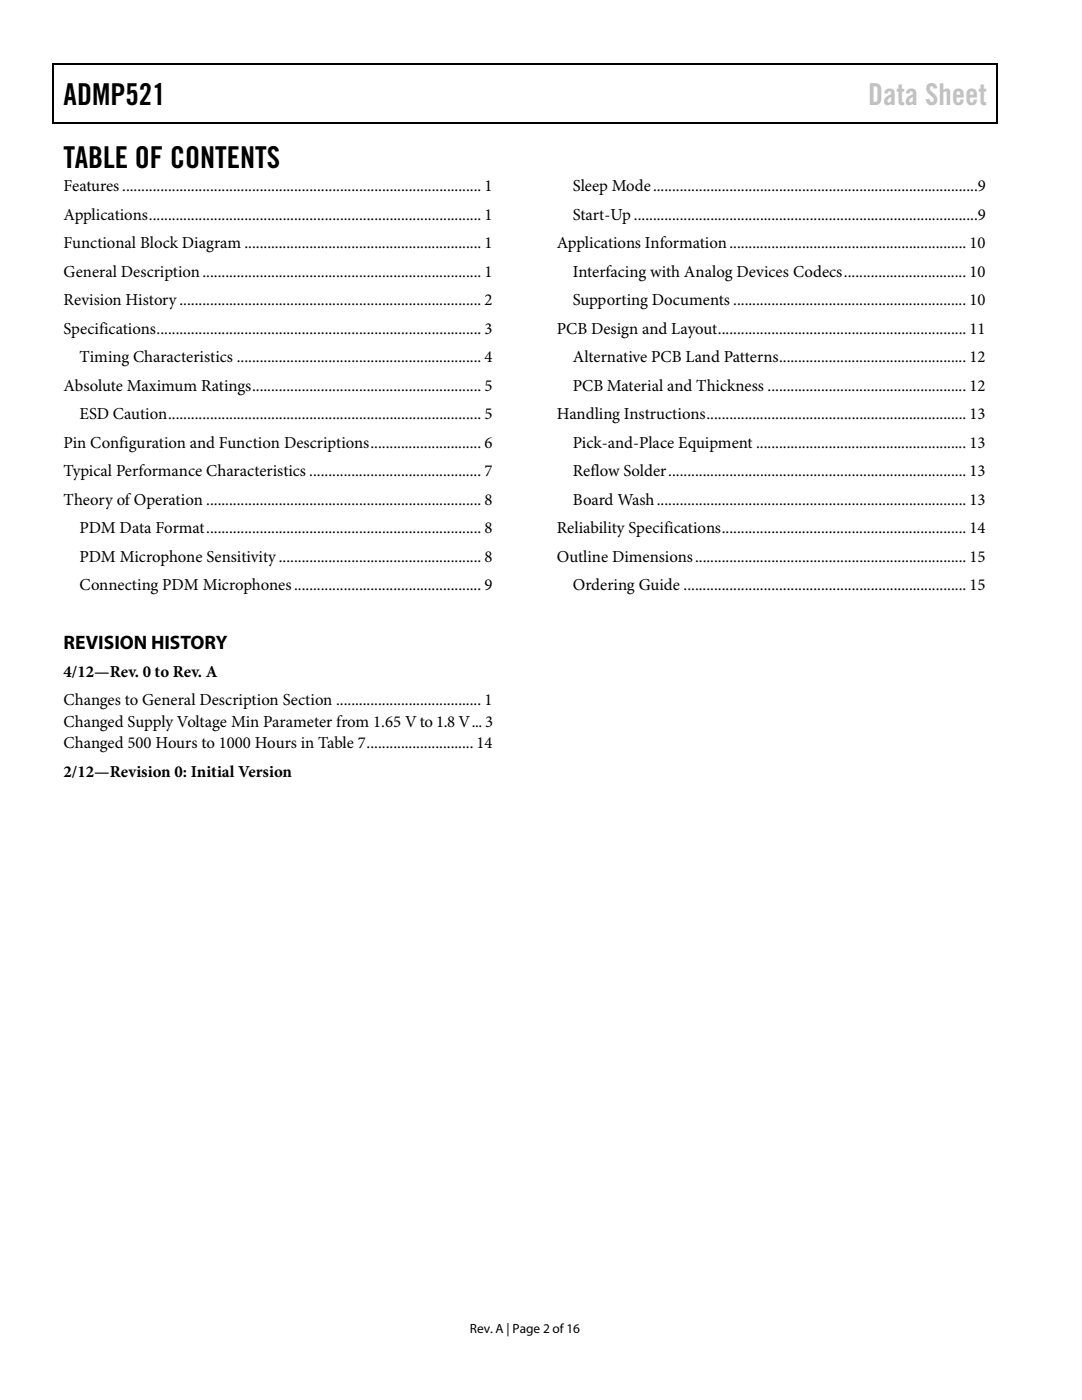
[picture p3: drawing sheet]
<svg xmlns="http://www.w3.org/2000/svg" width="216mm" height="279mm" viewBox="0 0 216 279" stroke-linecap="round" stroke-linejoin="round" font-family="sans-serif">
<defs><g id="words">
<g font-size="6">
<text x="12.7" y="20.9">ADMP521</text>
<text x="12.7" y="33.6">TABLE OF CONTENTS</text>
</g>
<text font-size="6" fill="#c1c1c1" x="173.2" y="20.9">Data Sheet</text>
<text font-size="3.9" x="12.7" y="129.6">REVISION HISTORY</text>
<g font-size="3.3">
<text x="12.7" y="38.1">Features.............................................................................................. 1</text>
<text x="114.3" y="38.1">Sleep Mode.....................................................................................9</text>
<text x="12.7" y="43.8">Applications....................................................................................... 1</text>
<text x="114.3" y="43.8">Start-Up ..........................................................................................9</text>
<text x="12.7" y="49.5">Functional Block Diagram .............................................................. 1</text>
<text x="111.1" y="49.5">Applications Information.............................................................. 10</text>
<text x="12.7" y="55.2">General Description......................................................................... 1</text>
<text x="114.3" y="55.2">Interfacing with Analog Devices Codecs................................ 10</text>
<text x="12.7" y="60.9">Revision History............................................................................... 2</text>
<text x="114.3" y="60.9">Supporting Documents ............................................................. 10</text>
<text x="12.7" y="66.6">Specifications..................................................................................... 3</text>
<text x="111.1" y="66.6">PCB Design and Layout................................................................. 11</text>
<text x="12.7" y="78">Absolute Maximum Ratings............................................................ 5</text>
<text x="15.9" y="72.3">Timing Characteristics ................................................................ 4</text>
<text x="114.3" y="72.3">Alternative PCB Land Patterns................................................. 12</text>
<text x="114.3" y="78">PCB Material and Thickness .................................................... 12</text>
<text x="15.9" y="83.7">ESD Caution.................................................................................. 5</text>
<text x="111.1" y="83.7">Handling Instructions.................................................................... 13</text>
<text x="12.7" y="89.4">Pin Configuration and Function Descriptions............................. 6</text>
<text x="114.3" y="89.4">Pick-and-Place Equipment ....................................................... 13</text>
<text x="12.7" y="95">Typical Performance Characteristics ............................................. 7</text>
<text x="114.3" y="95">Reflow Solder.............................................................................. 13</text>
<text x="12.7" y="100.8">Theory of Operation ........................................................................ 8</text>
<text x="114.3" y="100.8">Board Wash................................................................................. 13</text>
<text x="15.9" y="106.4">PDM Data Format........................................................................ 8</text>
<text x="111.1" y="106.4">Reliability Specifications................................................................ 14</text>
<text x="15.9" y="112.1">PDM Microphone Sensitivity..................................................... 8</text>
<text x="111.1" y="112.1">Outline Dimensions....................................................................... 15</text>
<text x="15.9" y="117.8">Connecting PDM Microphones................................................. 9</text>
<text x="114.3" y="117.8">Ordering Guide .......................................................................... 15</text>
<text x="12.7" y="135">4/12—Rev. 0 to Rev. A</text>
<text x="12.7" y="140.8">Changes to General Description Section ...................................... 1</text>
<text x="12.7" y="149.3">Changed 500 Hours to 1000 Hours in Table 7............................ 14</text>
<text x="12.7" y="145">Changed Supply Voltage Min Parameter from 1.65 V to 1.8 V...3</text>
<text x="12.7" y="155">2/12—Revision 0: Initial Version</text>
</g>
<text font-size="2.7" x="93.8" y="266">Rev. A | Page 2 of16</text>
</g></defs>
<path d="M10.5 12.7h.3v1h-.3zM10.5 12.7h.3v.3h-.3zM133.3 12.7h.3v.3h-.3zM198.8 12.7h.2v1h-.2zM198.8 12.7h.2v.3h-.2zM10.5 24.4h.3v.2h-.3zM133.1 24.4h.2v.2h-.2zM198.8 24.4h.2v.2h-.2z" fill="#000"/>
<path d="M10.7 13.7v10.7M10.8 12.8h122.5M133.6 12.8h65.2M198.9 13.7v10.7M10.8 24.5h188" fill="none" stroke="#000" stroke-width=".25"/>
<use href="#words"/>
</svg>
